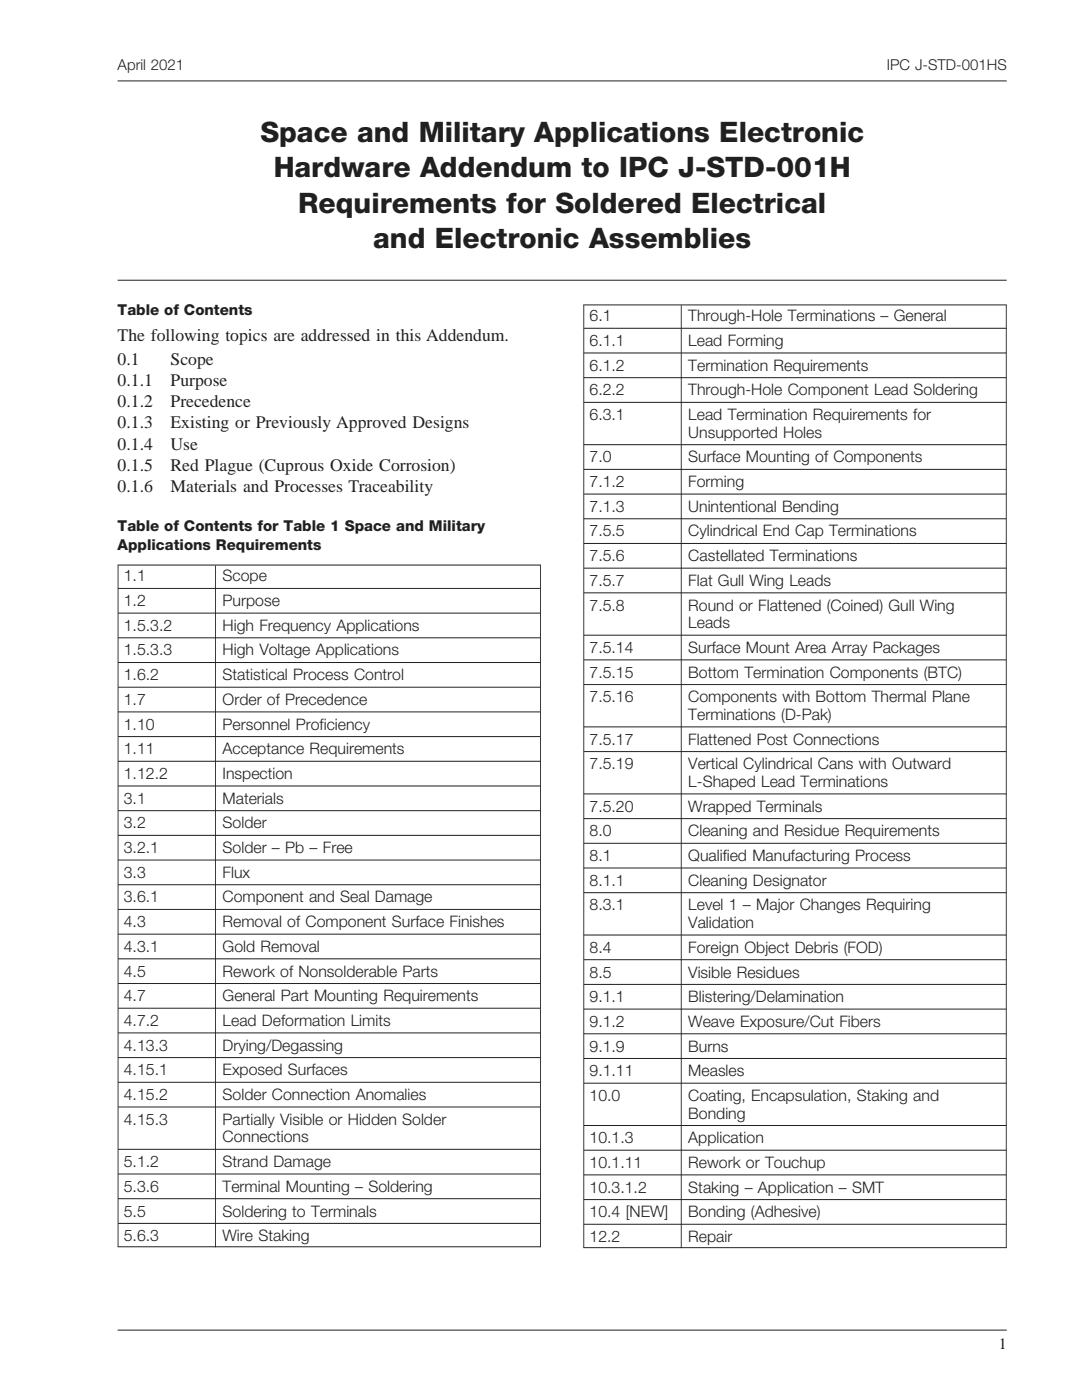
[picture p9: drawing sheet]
<svg xmlns="http://www.w3.org/2000/svg" width="216mm" height="279mm" viewBox="0 0 216 279" stroke-linecap="round" stroke-linejoin="round" font-family="sans-serif">
<defs><g id="words">
<g font-size="5.6" fill="#231f20">
<text x="51.9" y="28.4">Space and Military Applications Electronic</text>
<text x="54.6" y="35.4">Hardware Addendum to IPC J-STD-001H</text>
<text x="59.5" y="42.5">Requirements for Soldered Electrical</text>
<text x="74.5" y="49.5">and Electronic Assemblies</text>
</g>
<g font-size="3.5" fill="#231f20">
<text x="23.5" y="68.1">The following topics are addressed in this Addendum.</text>
<text x="23.5" y="72.8">0.1</text>
<text x="23.5" y="77">0.1.1</text>
<text x="34" y="72.8">Scope</text>
<text x="34" y="77">Purpose</text>
<text x="23.5" y="81.3">0.1.2</text>
<text x="34" y="81.3">Precedence</text>
<text x="23.5" y="85.5">0.1.3</text>
<text x="23.5" y="89.7">0.1.4</text>
<text x="34" y="85.5">Existing or Previously Approved Designs</text>
<text x="34" y="89.7">Use</text>
<text x="23.5" y="93.9">0.1.5</text>
<text x="34" y="93.9">Red Plague (Cuprous Oxide Corrosion)</text>
<text x="23.5" y="98.2">0.1.6</text>
<text x="34" y="98.2">Materials and Processes Traceability</text>
</g>
<g font-size="3.2" fill="#231f20">
<text x="117.6" y="64.1">6.1</text>
<text x="137.3" y="64.1">Through-Hole Terminations – General</text>
<text x="117.6" y="69">6.1.1</text>
<text x="137.3" y="69">Lead Forming</text>
<text x="117.6" y="74">6.1.2</text>
<text x="137.3" y="74">Termination Requirements</text>
<text x="117.6" y="78.9">6.2.2</text>
<text x="117.6" y="83.8">6.3.1</text>
<text x="137.3" y="78.9">Through-Hole Component Lead Soldering</text>
<text x="137.3" y="83.8">Lead Termination Requirements for</text>
<text x="137.3" y="87.3">Unsupported Holes</text>
<text x="117.6" y="92.3">7.0</text>
<text x="137.3" y="92.3">Surface Mounting of Components</text>
<text x="117.6" y="97.2">7.1.2</text>
<text x="137.3" y="97.2">Forming</text>
<text x="117.6" y="102.1">7.1.3</text>
<text x="117.6" y="107.1">7.5.5</text>
<text x="137.3" y="102.1">Unintentional Bending</text>
<text x="137.3" y="107.1">Cylindrical End Cap Terminations</text>
<text x="117.6" y="112">7.5.6</text>
<text x="137.3" y="112">Castellated Terminations</text>
<text x="24.7" y="116">1.1</text>
<text x="44.4" y="116">Scope</text>
<text x="117.6" y="116.9">7.5.7</text>
<text x="137.3" y="116.9">Flat Gull Wing Leads</text>
<text x="24.7" y="121">1.2</text>
<text x="24.7" y="125.9">1.5.3.2</text>
<text x="44.4" y="121">Purpose</text>
<text x="44.4" y="125.9">High Frequency Applications</text>
<text x="117.6" y="121.9">7.5.8</text>
<text x="137.3" y="125.4">Leads</text>
<text x="137.3" y="121.9">Round or Flattened (Coined) Gull Wing</text>
<text x="24.7" y="130.8">1.5.3.3</text>
<text x="44.4" y="130.8">High Voltage Applications</text>
<text x="117.6" y="130.3">7.5.14</text>
<text x="137.3" y="130.3">Surface Mount Area Array Packages</text>
<text x="24.7" y="135.7">1.6.2</text>
<text x="44.4" y="135.7">Statistical Process Control</text>
<text x="117.6" y="135.2">7.5.15</text>
<text x="137.3" y="135.2">Bottom Termination Components (BTC)</text>
<text x="24.7" y="140.7">1.7</text>
<text x="44.4" y="140.7">Order of Precedence</text>
<text x="117.6" y="140.2">7.5.16</text>
<text x="137.3" y="143.7">Terminations (D-Pak)</text>
<text x="137.3" y="140.2">Components with Bottom Thermal Plane</text>
<text x="24.7" y="145.6">1.10</text>
<text x="44.4" y="145.6">Personnel Proficiency</text>
<text x="117.6" y="148.6">7.5.17</text>
<text x="137.3" y="148.6">Flattened Post Connections</text>
<text x="24.7" y="150.5">1.11</text>
<text x="24.7" y="155.5">1.12.2</text>
<text x="44.4" y="150.5">Acceptance Requirements</text>
<text x="44.4" y="155.5">Inspection</text>
<text x="117.6" y="153.5">7.5.19</text>
<text x="137.3" y="153.5">Vertical Cylindrical Cans with Outward</text>
<text x="24.7" y="160.4">3.1</text>
<text x="44.4" y="160.4">Materials</text>
<text x="117.6" y="162">7.5.20</text>
<text x="137.3" y="157.1">L-Shaped Lead Terminations</text>
<text x="137.3" y="162">Wrapped Terminals</text>
<text x="24.7" y="165.3">3.2</text>
<text x="44.4" y="165.3">Solder</text>
<text x="117.6" y="166.9">8.0</text>
<text x="137.3" y="166.9">Cleaning and Residue Requirements</text>
<text x="24.7" y="170.3">3.2.1</text>
<text x="44.4" y="170.3">Solder – Pb – Free</text>
<text x="117.6" y="171.8">8.1</text>
<text x="137.3" y="171.8">Qualified Manufacturing Process</text>
<text x="24.7" y="175.2">3.3</text>
<text x="44.4" y="175.2">Flux</text>
<text x="117.6" y="176.8">8.1.1</text>
<text x="137.3" y="176.8">Cleaning Designator</text>
<text x="24.7" y="180.1">3.6.1</text>
<text x="24.7" y="185">4.3</text>
<text x="44.4" y="180.1">Component and Seal Damage</text>
<text x="44.4" y="185">Removal of Component Surface Finishes</text>
<text x="117.6" y="181.7">8.3.1</text>
<text x="137.3" y="185.2">Validation</text>
<text x="137.3" y="181.7">Level 1 – Major Changes Requiring</text>
<text x="24.7" y="190">4.3.1</text>
<text x="44.4" y="190">Gold Removal</text>
<text x="117.6" y="190.2">8.4</text>
<text x="137.3" y="190.2">Foreign Object Debris (FOD)</text>
<text x="24.7" y="194.9">4.5</text>
<text x="44.4" y="194.9">Rework of Nonsolderable Parts</text>
<text x="117.6" y="195.1">8.5</text>
<text x="137.3" y="195.1">Visible Residues</text>
<text x="24.7" y="199.8">4.7</text>
<text x="44.4" y="199.8">General Part Mounting Requirements</text>
<text x="117.6" y="200">9.1.1</text>
<text x="137.3" y="200">Blistering/Delamination</text>
<text x="24.7" y="204.8">4.7.2</text>
<text x="24.7" y="209.7">4.13.3</text>
<text x="44.4" y="204.8">Lead Deformation Limits</text>
<text x="44.4" y="209.7">Drying/Degassing</text>
<text x="117.6" y="204.9">9.1.2</text>
<text x="117.6" y="209.9">9.1.9</text>
<text x="137.3" y="204.9">Weave Exposure/Cut Fibers</text>
<text x="137.3" y="209.9">Burns</text>
<text x="24.7" y="214.6">4.15.1</text>
<text x="44.4" y="214.6">Exposed Surfaces</text>
<text x="117.6" y="214.8">9.1.11</text>
<text x="137.3" y="214.8">Measles</text>
<text x="24.7" y="219.5">4.15.2</text>
<text x="44.4" y="219.5">Solder Connection Anomalies</text>
<text x="117.6" y="219.7">10.0</text>
<text x="137.3" y="219.7">Coating, Encapsulation, Staking and</text>
<text x="24.7" y="224.5">4.15.3</text>
<text x="44.4" y="228">Connections</text>
<text x="44.4" y="224.5">Partially Visible or Hidden Solder</text>
<text x="137.3" y="223.3">Bonding</text>
<text x="24.7" y="232.9">5.1.2</text>
<text x="44.4" y="232.9">Strand Damage</text>
<text x="117.6" y="228.2">10.1.3</text>
<text x="117.6" y="233.1">10.1.11</text>
<text x="137.3" y="228.2">Application</text>
<text x="137.3" y="233.1">Rework or Touchup</text>
<text x="24.7" y="237.9">5.3.6</text>
<text x="44.4" y="237.9">Terminal Mounting – Soldering</text>
<text x="117.6" y="238">10.3.1.2</text>
<text x="137.3" y="238">Staking – Application – SMT</text>
<text x="24.7" y="242.8">5.5</text>
<text x="44.4" y="242.8">Soldering to Terminals</text>
<text x="117.6" y="243">10.4 [NEW]</text>
<text x="137.3" y="243">Bonding (Adhesive)</text>
<text x="24.7" y="247.7">5.6.3</text>
<text x="44.4" y="247.7">Wire Staking</text>
<text x="117.6" y="247.9">12.2</text>
<text x="137.3" y="247.9">Repair</text>
<text x="199.3" y="269.2">1</text>
</g>
<g font-size="3" fill="#231f20">
<text x="23.5" y="13.9">April 2021</text>
<text x="177" y="13.9">IPC J-STD-001HS</text>
<text x="23.5" y="62.8">Table of Contents</text>
<text x="23.5" y="105.9">Table of Contents for Table 1 Space and Military</text>
<text x="23.5" y="109.8">Applications Requirements</text>
</g>
</g></defs>
<g fill="none" stroke="#231f20" stroke-width=".2">
<path d="M23.5 16.1h177.4M23.5 55.9h177.4M116.4 60.9h84.5M116.5 65.5h84.3M116.5 70.4h84.3M116.5 75.4h84.3M116.5 80.3h84.3M116.5 88.7h84.3M116.5 93.7h84.3M116.5 98.6h84.3M23.5 112.8h84.4M23.6 117.4h84.3"/>
<path d="M116.5 103.5h84.3M116.5 108.5h84.3M116.5 113.4h84.3M116.5 118.3h84.3M23.6 122.4h84.3M23.6 127.3h84.3M23.6 132.2h84.3M23.6 137.1h84.3M116.5 126.8h84.3M116.5 131.7h84.3M116.5 136.6h84.3M23.6 142.1h84.3"/>
<path d="M23.6 147h84.3M23.6 151.9h84.3M23.6 156.9h84.3M116.5 145.1h84.3M116.5 150h84.3M116.5 158.4h84.3M23.6 161.8h84.3M23.6 166.7h84.3M23.6 171.6h84.3M23.6 176.6h84.3M116.5 163.4h84.3M116.5 168.3h84.3"/>
<path d="M116.5 173.2h84.3M116.5 178.2h84.3M23.6 181.5h84.3M23.6 186.4h84.3M23.6 191.4h84.3M23.6 196.3h84.3M116.5 186.6h84.3M116.5 191.5h84.3M116.5 196.5h84.3M23.6 201.2h84.3M23.6 206.1h84.3M23.6 211.1h84.3"/>
<path d="M23.6 216h84.3M116.5 201.4h84.3M116.5 206.3h84.3M116.5 211.2h84.3M116.5 216.2h84.3M23.6 220.9h84.3M23.6 229.4h84.3M23.6 234.3h84.3M23.6 239.2h84.3M116.5 224.6h84.3M116.5 229.5h84.3M116.5 234.5h84.3"/>
<path d="M116.5 239.4h84.3M23.5 248.8h84.4M23.6 244.2h84.3M116.4 249h84.5M116.5 244.3h84.3M23.5 265.5h177.4"/>
</g>
<path d="M23.5 180.8h.1M42.9 180.9h.2M107.8 180.8h.2" fill="none" stroke="#231f20" stroke-width="136" stroke-linecap="butt"/>
<path d="M116.4 154.9h.2M135.8 155h.2M200.7 154.9h.2" fill="none" stroke="#231f20" stroke-width="188.1" stroke-linecap="butt"/>
<use href="#words"/>
</svg>
